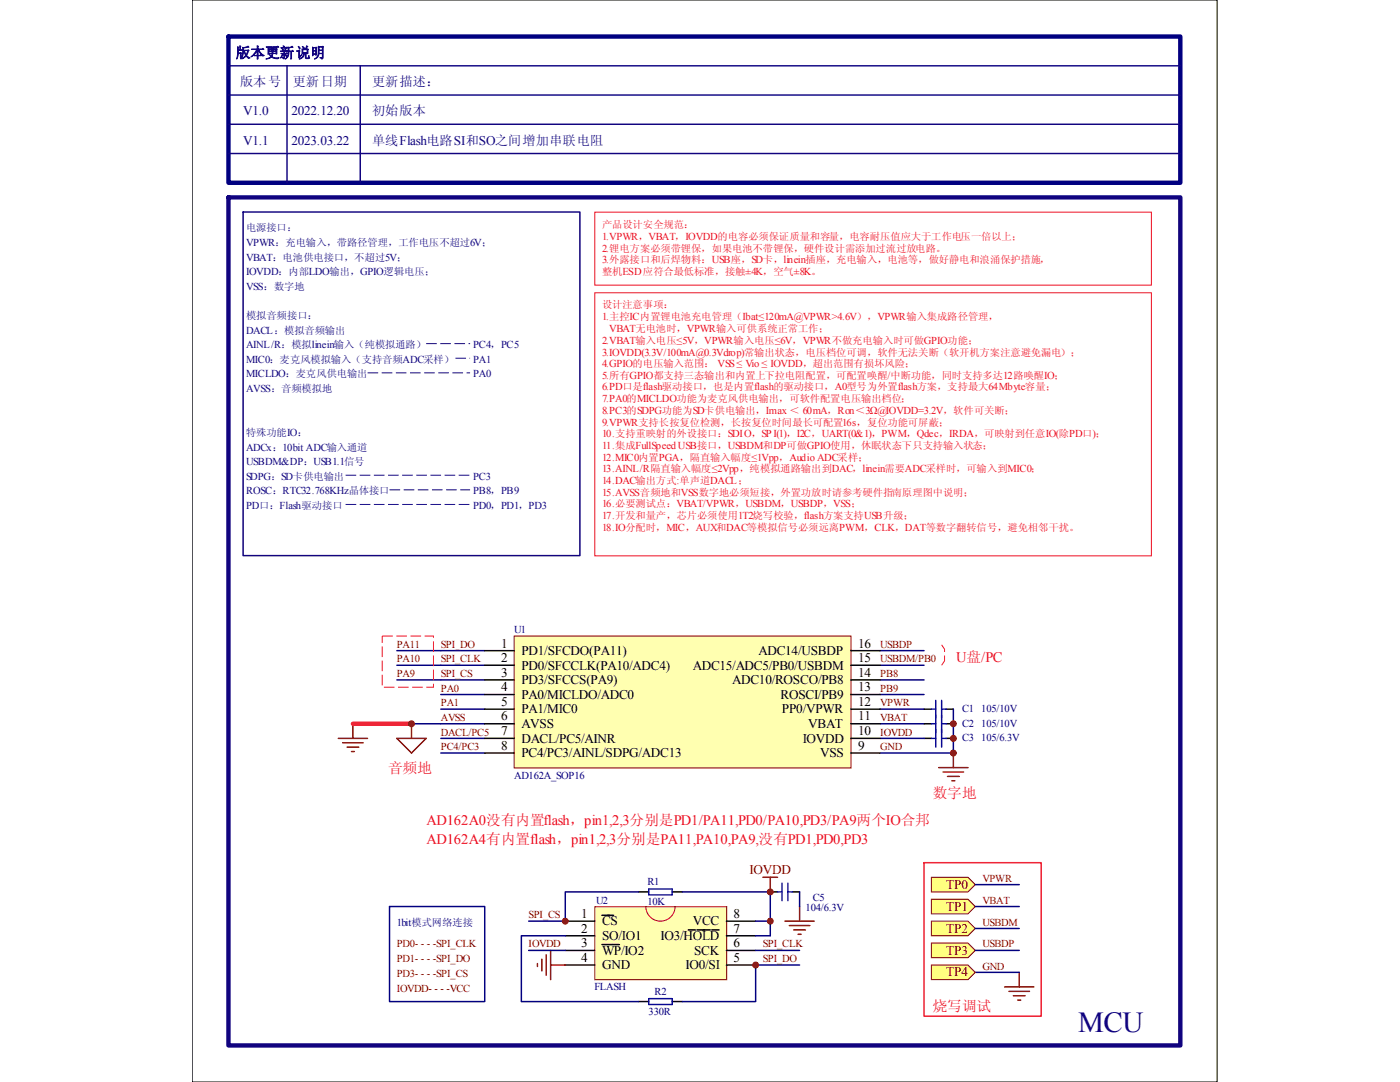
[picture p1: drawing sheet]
<svg xmlns="http://www.w3.org/2000/svg" width="279mm" height="216mm" viewBox="0 0 279 216" stroke-linecap="round" stroke-linejoin="round" font-family="sans-serif">
<defs><g id="words">
<text font-size="5.8" fill="#11037f" x="215.1" y="205.8">MCU</text>
<text font-size="2.9" fill="#11037f" x="47.1" y="11.5">版本更新说明</text>
<g font-size="2.9" fill="#ee0e22">
<text x="190.8" y="132">U盘/PC</text>
<text x="77.5" y="154.2">音频地</text>
<text x="186.2" y="159.2">数字地</text>
<text x="85.1" y="164.7">AD162A0没有内置flash，pin1,2,3分别是PD1/PA11,PD0/PA10,PD3/PA9两个IO合邦</text>
<text x="85.1" y="168.5">AD162A4有内置flash，pin1,2,3分别是PA11,PA10,PA9,没有PD1,PD0,PD3</text>
<text x="186.2" y="201.8">烧写调试</text>
</g>
<g font-size="2.6" fill="#11037f">
<text x="47.9" y="17.2">版本号</text>
<text x="58.4" y="17.2">更新日期</text>
<text x="74.3" y="17.2">更新描述：</text>
<text x="48.5" y="23">V1.0</text>
<text x="58.2" y="23">2022.12.20</text>
<text x="74.3" y="23">初始版本</text>
<text x="48.5" y="28.9">V1.1</text>
<text x="58.2" y="28.9">2023.03.22</text>
<text x="74.3" y="28.9">单线Flash电路SI和SO之间增加串联电阻</text>
</g>
<g font-size="2.6">
<text x="100" y="129.2">1</text>
<text x="104.1" y="130.6">PD1/SFCDO(PA11)</text>
<text x="151.4" y="130.6">ADC14/USBDP</text>
<text x="171.3" y="129.2">16</text>
<text x="100" y="137.9">4</text>
<text x="100" y="132.1">2</text>
<text x="100" y="135">3</text>
<text x="104.1" y="133.6">PD0/SFCCLK(PA10/ADC4)</text>
<text x="104.1" y="136.5">PD3/SFCCS(PA9)</text>
<text x="138.3" y="133.6">ADC15/ADC5/PB0/USBDM</text>
<text x="146.1" y="136.5">ADC10/ROSCO/PB8</text>
<text x="171.3" y="132.1">15</text>
<text x="171.3" y="135">14</text>
<text x="171.3" y="137.9">13</text>
<text x="100" y="143.8">6</text>
<text x="100" y="140.9">5</text>
<text x="104.1" y="142.3">PA1/MIC0</text>
<text x="104.1" y="139.4">PA0/MICLDO/ADC0</text>
<text x="155.8" y="139.4">ROSCI/PB9</text>
<text x="156" y="142.3">PP0/VPWR</text>
<text x="171.3" y="140.9">12</text>
<text x="171.3" y="143.8">11</text>
<text x="100" y="146.7">7</text>
<text x="100" y="149.6">8</text>
<text x="104.1" y="145.3">AVSS</text>
<text x="104.1" y="148.2">DACL/PC5/AINR</text>
<text x="160.2" y="148.2">IOVDD</text>
<text x="161.3" y="145.3">VBAT</text>
<text x="171.3" y="146.7">10</text>
<text x="171.3" y="149.6">9</text>
<text x="104.1" y="151">PC4/PC3/AINL/SDPG/ADC13</text>
<text x="163.7" y="151">VSS</text>
<text x="116" y="183.2">1</text>
<text x="120.1" y="184.7">CS</text>
<text x="138.3" y="184.7">VCC</text>
<text x="146.4" y="183.2">8</text>
<text x="116" y="186.1">2</text>
<text x="116" y="189">3</text>
<text x="116" y="191.9">4</text>
<text x="120.1" y="187.5">SO/IO1</text>
<text x="120.1" y="190.5">WP/IO2</text>
<text x="131.8" y="187.5">IO3/HOLD</text>
<text x="138.5" y="190.5">SCK</text>
<text x="146.4" y="191.9">5</text>
<text x="146.4" y="189">6</text>
<text x="146.4" y="186.1">7</text>
<text x="120.1" y="193.4">GND</text>
<text x="136.8" y="193.4">IO0/SI</text>
</g>
<g font-size="2.6" fill="#800000">
<text x="149.6" y="174.4">IOVDD</text>
<text x="188.8" y="177.4">TP0</text>
<text x="188.8" y="181.7">TP1</text>
<text x="188.8" y="186.1">TP2</text>
<text x="188.8" y="190.5">TP3</text>
<text x="188.8" y="194.8">TP4</text>
</g>
<g font-size="2.1" fill="#ee0e22">
<text x="120.1" y="47.8">1.VPWR，VBAT，IOVDD的电容必须保证质量和容量，电容耐压值应大于工作电压一倍以上；</text>
<text x="120.1" y="50.2">2.锂电方案必须带锂保，如果电池不带锂保，硬件设计需添加过流过放电路。</text>
<text x="120.1" y="52.6">3.外露接口和后焊物料：USB座，SD卡，linein插座，充电输入，电池等，做好静电和浪涌保护措施，</text>
<text x="120.1" y="63.9">1.主控IC内置锂电池充电管理（Ibat≤120mA@VPWR&gt;4.6V），VPWR输入集成路径管理，</text>
<text x="120.1" y="68.6">2.VBAT输入电压≤5V，VPWR输入电压≤6V，VPWR不做充电输入时可做GPIO功能；</text>
<text x="120.1" y="71">3.IOVDD(3.3V/100mA@0.3Vdrop)常输出状态，电压档位可调，软件无法关断（软开机方案注意避免漏电）；</text>
<text x="121.6" y="66.3">VBAT无电池时，VPWR输入可供系统正常工作；</text>
<text x="120.1" y="73.2">4.GPIO的电压输入范围： VSS ≤ Vio ≤ IOVDD，超出范围有损坏风险；</text>
<text x="120.1" y="75.6">5.所有GPIO都支持三态输出和内置上下拉电阻配置，可配置唤醒/中断功能，同时支持多达12路唤醒IO；</text>
<text x="120.1" y="77.9">6.PD口是flash驱动接口，也是内置flash的驱动接口，A0型号为外置flash方案，支持最大64Mbyte容量；</text>
<text x="120.1" y="80.3">7.PA0的MICLDO功能为麦克风供电输出，可软件配置电压输出档位；</text>
<text x="120.1" y="82.6">8.PC3的SDPG功能为SD卡供电输出，Imax ＜ 60mA，Ron＜3Ω@IOVDD=3.2V，软件可关断；</text>
<text x="120.1" y="84.9">9.VPWR支持长按复位检测，长按复位时间最长可配置16s，复位功能可屏蔽；</text>
<text x="120.1" y="87.3">10.支持重映射的外设接口：SDIO，SPI(1)，I2C，UART(0&amp;1)，PWM，Qdec，IRDA，可映射到任意IO(除PD口)；</text>
<text x="120.1" y="89.6">11.集成FullSpeed USB接口，USBDM和DP可做GPIO使用，休眠状态下只支持输入状态；</text>
<text x="120.1" y="91.9">12.MIC0内置PGA，隔直输入幅度≤1Vpp，Audio ADC采样；</text>
<text x="120.1" y="94.2">13.AINL/R隔直输入幅度≤2Vpp，纯模拟通路输出到DAC，linein需要ADC采样时，可输入到MIC0；</text>
<text x="120.1" y="96.6">14.DAC输出方式:单声道DACL；</text>
<text x="120.1" y="99">15.AVSS音频地和VSS数字地必须短接，外置功放时请参考硬件指南原理图中说明；</text>
<text x="120.1" y="101.3">16.必要测试点：VBAT/VPWR，USBDM，USBDP，VSS；</text>
<text x="120.1" y="103.6">17.开发和量产，芯片必须使用1T2烧写校验，flash方案支持USB升级；</text>
<text x="120.1" y="105.9">18.IO分配时，MIC，AUX和DAC等模拟信号必须远离PWM，CLK，DAT等数字翻转信号，避免相邻干扰。</text>
</g>
<g font-size="2.1" fill="#11037f">
<text x="49.1" y="49">VPWR：充电输入，带路径管理，工作电压不超过6V；</text>
<text x="49.1" y="52">VBAT：电池供电接口，不超过5V；</text>
<text x="49.1" y="54.9">IOVDD：内部LDO输出，GPIO逻辑电压；</text>
<text x="49.1" y="57.8">VSS：数字地</text>
<text x="49.1" y="66.5">DACL：模拟音频输出</text>
<text x="49.1" y="69.4">AINL/R：模拟linein输入（纯模拟通路）</text>
<text x="94.4" y="69.4">PC4，PC5</text>
<text x="49.1" y="72.4">MIC0：麦克风模拟输入（支持音频ADC采样）</text>
<text x="49.1" y="75.3">MICLDO：麦克风供电输出</text>
<text x="94.4" y="72.4">PA1</text>
<text x="94.4" y="75.3">PA0</text>
<text x="49.1" y="78.2">AVSS：音频模拟地</text>
<text x="49.1" y="89.9">ADCx：10bit ADC输入通道</text>
<text x="49.1" y="92.8">USBDM&amp;DP：USB1.1信号</text>
<text x="49.1" y="95.8">SDPG：SD卡供电输出</text>
<text x="94.4" y="95.8">PC3</text>
<text x="49.1" y="101.6">PD口：Flash驱动接口</text>
<text x="49.1" y="98.6">ROSC：RTC32.768KHz晶体接口</text>
<text x="94.4" y="98.6">PB8，PB9</text>
<text x="94.4" y="101.6">PD0，PD1，PD3</text>
</g>
<g font-size="2.1" fill="#800000">
<text x="79.2" y="129.3">PA11</text>
<text x="88" y="129.3">SPI_DO</text>
<text x="175.7" y="129.3">USBDP</text>
<text x="79.2" y="132.2">PA10</text>
<text x="79.2" y="135.1">PA9</text>
<text x="88" y="135.1">SPI_CS</text>
<text x="88" y="132.2">SPI_CLK</text>
<text x="175.7" y="132.2">USBDM/PB0</text>
<text x="175.7" y="135.1">PB8</text>
<text x="88" y="138">PA0</text>
<text x="88" y="143.8">AVSS</text>
<text x="88" y="141">PA1</text>
<text x="175.7" y="143.8">VBAT</text>
<text x="175.7" y="141">VPWR</text>
<text x="175.7" y="138">PB9</text>
<text x="88" y="146.8">DACL/PC5</text>
<text x="88" y="149.7">PC4/PC3</text>
<text x="175.7" y="146.8">IOVDD</text>
<text x="175.7" y="149.7">GND</text>
<text x="196.1" y="175.9">VPWR</text>
<text x="105.5" y="183.2">SPI_CS</text>
<text x="196.1" y="184.7">USBDM</text>
<text x="196.1" y="180.3">VBAT</text>
<text x="79.2" y="189.1">PD0- - - -SPI_CLK</text>
<text x="105.5" y="189.1">IOVDD</text>
<text x="152.2" y="189.1">SPI_CLK</text>
<text x="196.1" y="189.1">USBDP</text>
<text x="79.2" y="192">PD1- - - -SPI_DO</text>
<text x="79.2" y="194.9">PD3- - - -SPI_CS</text>
<text x="79.2" y="197.9">IOVDD- - - -VCC</text>
<text x="152.2" y="192">SPI_DO</text>
<text x="196.1" y="193.5">GND</text>
</g>
<g font-size="2.1" fill="#000080">
<text x="102.6" y="126.3">U1</text>
<text x="192" y="142.2">C1</text>
<text x="195.8" y="142.2">105/10V</text>
<text x="192" y="145">C2</text>
<text x="192" y="147.9">C3</text>
<text x="195.8" y="145">105/10V</text>
<text x="195.8" y="147.9">105/6.3V</text>
<text x="102.6" y="155.5">AD162A_SOP16</text>
<text x="129.2" y="176.5">R1</text>
<text x="162.2" y="179.7">C5</text>
<text x="79.2" y="184.7">1bit模式网络连接</text>
<text x="119" y="180.3">U2</text>
<text x="129.2" y="180.6">10K</text>
<text x="160.8" y="181.8">104/6.3V</text>
<text x="118.6" y="197.5">FLASH</text>
<text x="129.5" y="202.5">330R</text>
<text x="130.6" y="198.5">R2</text>
</g>
<g font-size="2" fill="#11037f">
<text x="49.1" y="46.1">电源接口：</text>
<text x="49.1" y="63.7">模拟音频接口：</text>
<text x="49.1" y="87">特殊功能IO：</text>
</g>
<g font-size="2" fill="#ee0e22">
<text x="120.1" y="45.6">产品设计安全规范：</text>
<text x="120.1" y="54.9">整机ESD应符合最低标准，接触±4K，空气±8K。</text>
<text x="120.1" y="61.6">设计注意事项：</text>
</g>
</g></defs>
<path d="M38.4 0h204.5v215.9h-204.5z" fill="none" stroke="#000" stroke-width=".2"/>
<path d="M45.6 39.4h190v169.2h-190z" fill="none" stroke="#11037f" stroke-width=".88"/>
<g fill="none" stroke="#000080" stroke-width=".29">
<path d="M88 138.6h8.7M88 135.7h8.7M88 132.7h8.7M88 129.8h8.7M175.6 138.6h8.8M175.6 135.7h8.8M175.6 132.7h8.8M175.6 129.8h8.8M88 144.4h8.7M88 141.5h8.7M88 150.3h8.7M175.6 144.4h8.8"/>
<path d="M175.6 141.5h8.8M190.3 144.4v2.9"/>
</g>
<path d="M79.2 147.3h5.8l-2.9 3zM82.1 144.4v2.9M187.3 153.2h5.9M188.2 154h4.1M189.1 154.9h2.3M190 155.8h.6M190.3 150.3v2.9" fill="none" stroke="#800000" stroke-width=".29"/>
<path d="M184.4 144.4h1.5M184.4 147.3h1.5M188.8 144.4h1.5M188.8 147.3h1.5" fill="none" stroke="#000" stroke-width=".29"/>
<path d="M185.9 144.4h.9M185.9 147.3h.9M186.8 142.7v6.4M187.9 144.4h.9M187.9 142.7v6.4M187.9 147.3h.9" fill="none" stroke="#00f" stroke-width=".29"/>
<path d="M118.7 42.3h111.1v14.6h-111.1zM118.7 58.4h111.1v52.5h-111.1z" fill="none" stroke="#ee0e22" stroke-width=".2"/>
<path d="M45.6 7.3h190v29.2h-190z" fill="none" stroke="#000080" stroke-width=".88"/>
<path d="M45.6 13.1h190M45.6 19h190M57.3 13.1v23.4M71.9 13.1v23.4M45.6 24.8h190M45.6 30.6h190M48.5 42.3h67.2v68.6h-67.2z" fill="none" stroke="#11037f" stroke-width=".29"/>
<g fill="#ffff80" stroke="#800000" stroke-width=".2">
<path d="M185.9 183.8h7.3l1.4 1.5-1.4 1.4h-7.3z" fill-rule="evenodd"/>
<path d="M185.9 188.2h7.3l1.4 1.4-1.4 1.5h-7.3z" fill-rule="evenodd"/>
</g>
<path d="M194.6 185.3h8.8M194.6 189.6h8.8" fill="none" stroke="#000080" stroke-width=".29"/>
<path d="M185.9 179.4h7.3l1.4 1.5-1.4 1.4h-7.3z" fill-rule="evenodd" fill="#ffff80" stroke="#800000" stroke-width=".2"/>
<path d="M194.6 180.9h8.8M194.6 194h8.8" fill="none" stroke="#000080" stroke-width=".29"/>
<path d="M200.5 196.9h5.8M201.4 197.8h4.1M202.2 198.7h2.4M203.1 199.6h.6M203.4 194v2.9" fill="none" stroke="#800000" stroke-width=".29"/>
<path d="M185.9 192.6h7.3l1.4 1.4-1.4 1.5h-7.3z" fill-rule="evenodd" fill="#ffff80" stroke="#800000" stroke-width=".2"/>
<path d="M184.4 172.1h23.4v30.7h-23.4z" fill="none" stroke="#ee0e22" stroke-width=".29"/>
<path d="M67.5 147.3h5.9M68.4 148.2h4.1M69.3 149.1h2.3M70.1 150h.6M70.4 144.4v2.9" fill="none" stroke="#800000" stroke-width=".29"/>
<path d="M187.9 132.7l.6-.8v-2.4l-.6-.8" fill="none" stroke="#ee0e22" stroke-width=".2" stroke-dasharray="2.1 .7" stroke-linecap="butt"/>
<path d="M118.8 181h26.2v14.5h-26.2z" fill="#ffffb0"/>
<path d="M118.7 180.9h26.3v14.6h-26.3z" fill="none" stroke="#800000" stroke-width=".2"/>
<g fill="none" stroke="#000" stroke-width=".29">
<path d="M127.4 178h2.1M134.1 178h2.1M153.7 178h1.5M158.1 178h1.5M112.8 183.8h5.9M112.8 186.7h5.9M112.8 189.6h5.9M112.8 192.6h5.9M120.1 182.6h2.4M120.1 188.5h3.5M137.4 185.6h1.4M139.1 185.6h2.6"/>
<path d="M142 185.6h1.5M145 183.8h5.8M145 186.7h5.8M145 189.6h5.8M145 192.6h5.8"/>
</g>
<path d="M128.9 180.9a2.93 2.93 0 0 0 2.9 2.9 2.93 2.93 0 0 0 2.9-2.9" fill="none" stroke="#bf0000" stroke-width=".2"/>
<path d="M152.3 175.1h2.9M153.7 175.1v2.9M107.3 192.3v.5M108.1 191.4v2.3M109 190.5v4.1M109.9 189.6v5.9M109.9 192.6h2.9M156.6 183.8h5.9M157.5 184.7h4.1M158.4 185.6h2.3M159.3 186.4h.6M159.6 180.9v2.9" fill="none" stroke="#800000" stroke-width=".29"/>
<path d="M82.1 144.4h5.9M88 147.3h8.7M175.6 147.3h8.8M190.3 147.3v3h-14.7M127.4 178h-14.6v5.8h-7.3M136.2 178h17.5v5.8M105.5 189.6h7.3M150.8 189.6h8.8M150.8 192.6h8.8M150.8 183.8h2.9M153.7 183.8v2.9h-2.9" fill="none" stroke="#000080" stroke-width=".29"/>
<path d="M129.5 177.4h4.6v1.2h-4.6zM155.2 178h.9M156.1 176.2v3.5M157.2 178h.9M157.2 176.2v3.5" fill="none" stroke="#00f" stroke-width=".29"/>
<path d="M102.7 127h67.1v26.2h-67.1z" fill="#ffffb0"/>
<path d="M102.6 126.9h67.2v26.3h-67.2z" fill="none" stroke="#800000" stroke-width=".2"/>
<g fill="none" stroke="#000" stroke-width=".29">
<path d="M96.7 132.7h5.9M96.7 135.7h5.9M96.7 138.6h5.9M96.7 129.8h5.9M169.8 132.7h5.8M169.8 135.7h5.8M169.8 138.6h5.8M169.8 129.8h5.8M96.7 144.4h5.9M96.7 141.5h5.9M96.7 147.3h5.9M96.7 150.3h5.9"/>
<path d="M169.8 144.4h5.8M169.8 141.5h5.8M169.8 147.3h5.8M169.8 150.3h5.8M184.4 141.5h1.5M188.8 141.5h1.5"/>
</g>
<path d="M79.2 132.7h8.8M79.2 135.7h8.8M79.2 129.8h8.8M190.3 141.5v2.9M159.6 178v2.9" fill="none" stroke="#000080" stroke-width=".29"/>
<path d="M76.3 126.9h10.2v10.2h-10.2v-10.2" fill="none" stroke="#ee0e22" stroke-width=".2" stroke-dasharray="2.1 .7" stroke-linecap="butt"/>
<path d="M73.4 74.4h20.4M85 68.6h8.8M90.9 71.5h2.9M69 94.8h24.8M77.7 97.7h16.1M69 100.7h24.8" fill="none" stroke="#11037f" stroke-width=".2" stroke-dasharray="2.1 .7" stroke-linecap="butt"/>
<path d="M186.8 139.8v3.5M187.9 139.8v3.5M185.9 141.5h.9M187.9 141.5h.9" fill="none" stroke="#00f" stroke-width=".29"/>
<path d="M70.4 144.4h11.7" fill="none" stroke="#ee0e22" stroke-width=".88"/>
<g fill="#800000" stroke="#800000" stroke-width=".2">
<circle cx="190.3" cy="144.4" r=".58"/>
<circle cx="190.3" cy="150.3" r=".58"/>
<circle cx="190.3" cy="147.3" r=".58"/>
<circle cx="153.7" cy="183.8" r=".58"/>
<circle cx="112.8" cy="183.8" r=".58"/>
<circle cx="153.7" cy="178" r=".58"/>
</g>
<path d="M185.9 175.1h7.3l1.4 1.4-1.4 1.5h-7.3z" fill-rule="evenodd" fill="#ffff80" stroke="#800000" stroke-width=".2"/>
<path d="M194.6 176.5h8.8M77.7 180.9h19v19h-19zM112.8 186.7h-8.8v13.2h23.4M150.8 192.6v7.3h-14.6" fill="none" stroke="#000080" stroke-width=".29"/>
<path d="M127.4 199.9h2.1M134.1 199.9h2.1" fill="none" stroke="#000" stroke-width=".29"/>
<path d="M129.5 199.3h4.6v1.1h-4.6z" fill="none" stroke="#00f" stroke-width=".29"/>
<g fill="#800000" stroke="#800000" stroke-width=".2">
<circle cx="150.8" cy="192.6" r=".58"/>
<circle cx="82.1" cy="144.4" r=".58"/>
</g>
<use href="#words"/>
</svg>
